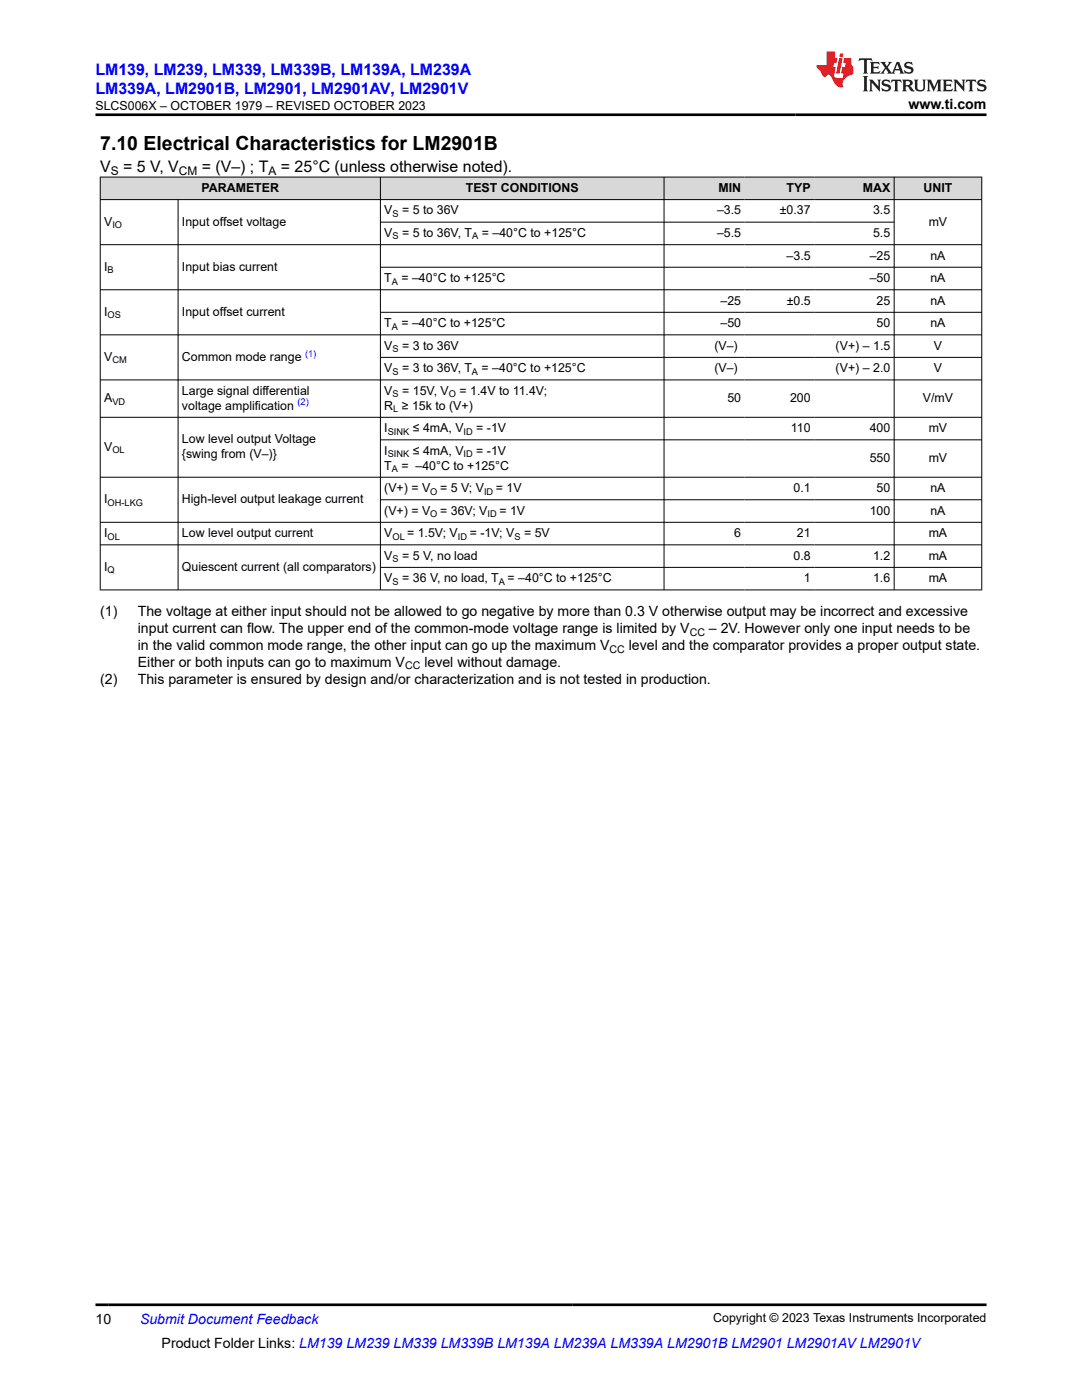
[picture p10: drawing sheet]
<svg xmlns="http://www.w3.org/2000/svg" width="216mm" height="279mm" viewBox="0 0 216 279" stroke-linecap="round" stroke-linejoin="round" font-family="sans-serif">
<defs><g id="words">
<text font-size="3.9" x="20" y="29.9">7.10 Electrical Characteristics for LM2901B</text>
<g font-size="3.2" fill="#00f">
<text x="19" y="14.9">LM139, LM239, LM339, LM339B, LM139A, LM239A</text>
<text x="19" y="18.7">LM339A, LM2901B, LM2901, LM2901AV, LM2901V</text>
</g>
<g font-size="3.2">
<text x="20" y="34.3">V</text>
<text x="24.6" y="34.3">= 5 V, V</text>
<text x="40.3" y="34.3">= (V–) ; T</text>
<text x="56.1" y="34.3">= 25°C (unless otherwise noted).</text>
</g>
<g font-size="2.8">
<text x="181.3" y="21.8">www.ti.com</text>
<text x="20" y="122.9">(1)</text>
<text x="27.5" y="122.9">The voltage at either input should not be allowed to go negative by more than 0.3 V otherwise output may be incorrect and excessive</text>
<text x="27.5" y="126.3">input current can flow. The upper end of the common-mode voltage range is limited by V</text>
<text x="27.5" y="129.7">in the valid common mode range, the other input can go up the maximum V</text>
<text x="125.5" y="129.7">level and the comparator provides a proper output state.</text>
<text x="141.5" y="126.3">– 2V. However only one input needs to be</text>
<text x="20" y="136.4">(2)</text>
<text x="27.5" y="133">Either or both inputs can go to maximum V</text>
<text x="27.5" y="136.4">This parameter is ensured by design and/or characterization and is not tested in production.</text>
<text x="84.7" y="133">level without damage.</text>
<text x="19" y="264.2">10</text>
<text x="32.3" y="269">Product Folder Links: LM139 LM239 LM339 LM339B LM139A LM239A LM339A LM2901B LM2901 LM2901AV LM2901V</text>
</g>
<text font-size="2.8" fill="#00f" x="27.9" y="264.2">Submit Document Feedback</text>
<g font-size="2.5">
<text x="19" y="21.9">SLCS006X – OCTOBER 1979 – REVISED OCTOBER 2023</text>
<text x="40.2" y="38.3">PARAMETER</text>
<text x="93" y="38.3">TEST CONDITIONS</text>
<text x="143.4" y="38.3">MIN</text>
<text x="157" y="38.3">TYP</text>
<text x="172.2" y="38.3">MAX</text>
<text x="184.3" y="38.3">UNIT</text>
<text x="20.8" y="45">V</text>
<text x="36.3" y="45">Input offset voltage</text>
<text x="76.7" y="42.8">V</text>
<text x="76.7" y="47.3">V</text>
<text x="80.2" y="42.8">= 5 to 36V</text>
<text x="80.2" y="47.3">= 5 to 36V, T</text>
<text x="96.1" y="47.3">= –40°C to +125°C</text>
<text x="143.1" y="42.8">–3.5</text>
<text x="143.1" y="47.3">–5.5</text>
<text x="155.6" y="42.8">±0.37</text>
<text x="174.2" y="42.8">3.5</text>
<text x="174.2" y="47.3">5.5</text>
<text x="185.3" y="45">mV</text>
<text x="157" y="51.8">–3.5</text>
<text x="173.5" y="51.8">–25</text>
<text x="185.6" y="51.8">nA</text>
<text x="20.8" y="54">I</text>
<text x="36.3" y="54">Input bias current</text>
<text x="76.7" y="56.3">T</text>
<text x="80.1" y="56.3">= –40°C to +125°C</text>
<text x="173.5" y="56.3">–50</text>
<text x="185.6" y="56.3">nA</text>
<text x="20.8" y="63">I</text>
<text x="36.3" y="63">Input offset current</text>
<text x="76.7" y="65.3">T</text>
<text x="80.1" y="65.3">= –40°C to +125°C</text>
<text x="143.8" y="60.8">–25</text>
<text x="143.8" y="65.3">–50</text>
<text x="157" y="60.8">±0.5</text>
<text x="174.9" y="60.8">25</text>
<text x="174.9" y="65.3">50</text>
<text x="185.6" y="60.8">nA</text>
<text x="185.6" y="65.3">nA</text>
<text x="76.7" y="69.8">V</text>
<text x="80.2" y="69.8">= 3 to 36V</text>
<text x="142.5" y="69.8">(V–)</text>
<text x="166.7" y="69.8">(V+) – 1.5</text>
<text x="186.3" y="69.8">V</text>
<text x="20.8" y="72">V</text>
<text x="36.3" y="72">Common mode range</text>
<text x="76.7" y="74.3">V</text>
<text x="80.2" y="74.3">= 3 to 36V, T</text>
<text x="96.1" y="74.3">= –40°C to +125°C</text>
<text x="142.5" y="74.3">(V–)</text>
<text x="166.7" y="74.3">(V+) – 2.0</text>
<text x="186.3" y="74.3">V</text>
<text x="20.8" y="80.3">A</text>
<text x="36.3" y="78.8">Large signal differential</text>
<text x="36.3" y="81.7">voltage amplification</text>
<text x="76.7" y="78.8">V</text>
<text x="76.7" y="81.7">R ≥ 15k to (V+)</text>
<text x="80.2" y="78.8">= 15V, V</text>
<text x="91.7" y="78.8">= 1.4V to 11.4V;</text>
<text x="145.1" y="80.3">50</text>
<text x="157.6" y="80.3">200</text>
<text x="184.1" y="80.3">V/mV</text>
<text x="20.8" y="90">V</text>
<text x="36.3" y="88.5">Low level output Voltage</text>
<text x="76.7" y="86.2">I</text>
<text x="82.4" y="86.2">≤ 4mA, V</text>
<text x="95" y="86.2">= -1V</text>
<text x="157.8" y="86.2">110</text>
<text x="173.5" y="86.2">400</text>
<text x="185.3" y="86.2">mV</text>
<text x="36.3" y="91.5">{swing from (V–)}</text>
<text x="76.7" y="90.7">I</text>
<text x="76.7" y="93.7">T</text>
<text x="80.1" y="93.7">= –40°C to +125°C</text>
<text x="82.4" y="90.7">≤ 4mA, V</text>
<text x="95" y="90.7">= -1V</text>
<text x="173.5" y="92.2">550</text>
<text x="185.3" y="92.2">mV</text>
<text x="20.8" y="100.5">I</text>
<text x="36.3" y="100.5">High-level output leakage current</text>
<text x="76.7" y="98.2">(V+) = V</text>
<text x="87.8" y="98.2">= 5 V; V</text>
<text x="99" y="98.2">= 1V</text>
<text x="158.3" y="98.2">0.1</text>
<text x="174.9" y="98.2">50</text>
<text x="185.6" y="98.2">nA</text>
<text x="20.8" y="107.2">I</text>
<text x="36.3" y="107.2">Low level output current</text>
<text x="76.7" y="102.7">(V+) = V</text>
<text x="76.7" y="107.2">V</text>
<text x="81.2" y="107.2">= 1.5V; V</text>
<text x="87.8" y="102.7">= 36V; V</text>
<text x="93.7" y="107.2">= -1V; V</text>
<text x="99.6" y="102.7">= 1V</text>
<text x="104.6" y="107.2">= 5V</text>
<text x="146.5" y="107.2">6</text>
<text x="159" y="107.2">21</text>
<text x="173.5" y="102.7">100</text>
<text x="185.3" y="107.2">mA</text>
<text x="185.6" y="102.7">nA</text>
<text x="20.8" y="113.9">I</text>
<text x="36.3" y="113.9">Quiescent current (all comparators)</text>
<text x="76.7" y="111.7">V</text>
<text x="80.2" y="111.7">= 5 V, no load</text>
<text x="158.3" y="111.7">0.8</text>
<text x="174.2" y="111.7">1.2</text>
<text x="185.3" y="111.7">mA</text>
<text x="76.7" y="116.2">V</text>
<text x="80.2" y="116.2">= 36 V, no load, T</text>
<text x="101.3" y="116.2">= –40°C to +125°C</text>
<text x="160.4" y="116.2">1</text>
<text x="174.2" y="116.2">1.6</text>
<text x="185.3" y="116.2">mA</text>
<text x="142.3" y="263.9">Copyright © 2023 Texas Instruments Incorporated</text>
</g>
<g font-size="2.4">
<text x="22.1" y="34.9">S</text>
<text x="35.7" y="34.9">CM</text>
<text x="53.6" y="34.9">A</text>
</g>
<g font-size="2.1">
<text x="121.6" y="130.2">CC</text>
<text x="137.6" y="126.8">CC</text>
<text x="80.8" y="133.6">CC</text>
</g>
<g font-size="1.9">
<text x="22.4" y="45.5">IO</text>
<text x="78.3" y="43.3">S</text>
<text x="78.3" y="47.8">S</text>
<text x="94.2" y="47.8">A</text>
<text x="21.5" y="54.5">B</text>
<text x="78.2" y="56.8">A</text>
<text x="21.5" y="63.5">OS</text>
<text x="78.2" y="65.8">A</text>
<text x="78.3" y="70.3">S</text>
<text x="22.4" y="72.5">CM</text>
<text x="78.3" y="74.8">S</text>
<text x="94.2" y="74.8">A</text>
<text x="22.4" y="80.8">VD</text>
<text x="78.3" y="79.3">S</text>
<text x="78.5" y="82.2">L</text>
<text x="89.6" y="79.3">O</text>
<text x="77.4" y="86.7">SINK</text>
<text x="92.5" y="86.7">ID</text>
<text x="22.4" y="90.5">OL</text>
<text x="77.4" y="91.2">SINK</text>
<text x="78.2" y="94.2">A</text>
<text x="92.5" y="91.2">ID</text>
<text x="21.5" y="100.9">OH-LKG</text>
<text x="85.9" y="98.7">O</text>
<text x="96.6" y="98.7">ID</text>
<text x="21.5" y="107.7">OL</text>
<text x="78.3" y="107.7">OL</text>
<text x="85.9" y="103.2">O</text>
<text x="91.4" y="107.7">ID</text>
<text x="97.3" y="103.2">ID</text>
<text x="102.6" y="107.7">S</text>
<text x="78.3" y="112.2">S</text>
<text x="21.5" y="114.4">Q</text>
<text x="78.3" y="116.7">S</text>
<text x="99.5" y="116.7">A</text>
</g>
<g font-size="1.9" fill="#00f">
<text x="60.9" y="71.2">(1)</text>
<text x="59.4" y="80.9">(2)</text>
</g>
</g></defs>
<g fill="#d8d8d8">
<path d="M20 35.3h175.9v4.5h-175.9z" fill-rule="evenodd"/>
<path d="M20.1 35.4h55.7v4.4h-55.7z" fill-rule="evenodd"/>
<path d="M76 35.4h56.4v4.4h-56.4z" fill-rule="evenodd"/>
<path d="M132.6 35.4h16v4.4h-16z" fill-rule="evenodd"/>
<path d="M148.6 35.4h13.9v4.4h-13.9z" fill-rule="evenodd"/>
<path d="M162.5 35.4h15.9v4.4h-15.9z" fill-rule="evenodd"/>
<path d="M178.5 35.4h17.3v4.4h-17.3z" fill-rule="evenodd"/>
</g>
<g fill="none" stroke="#000" stroke-width=".2">
<path d="M19.9 35.3h176.1M19.9 39.8h176.1M20 35.3v82.5M35.5 39.8v78M75.9 35.3v82.5M132.5 35.3v82.5M178.4 35.3v82.5M195.9 35.3v82.5M19.9 48.8h176.1M19.9 57.8h176.1M75.9 44.3h102.6M75.9 53.3h120.1"/>
<path d="M19.9 66.8h176.1M19.9 75.8h176.1M75.9 62.3h120.1M75.9 71.3h120.1M19.9 83.3h176.1M75.9 87.8h120.1M75.9 99.7h120.1M196 95.2h-176.1M19.9 108.7h176.1M19.9 117.7h176.1M75.9 113.2h120.1M196 104.2h-176.1"/>
</g>
<path d="M171.5 11.6l-.2 .6 .5-.2h.6v.1v2.2l-.2 .4h1l-.2-.4v-2.2v-.1h.5l.5 .2-.1-.6zM173.6 12.4l.2 .3v1.6l-.2 .4h1.9l.1-.6a1.08 1.08 0 0 1-1.3 .2v-.7h.6l.4 .2v-.7l-.4 .2h-.6v-.5l.2-.2a1 1 0 0 1 1 .3l-.1-.5zM175.7 12.4l.9 1.1-1 1.2h.9l-.2-.2 .5-.8 .4 .8-.2 .2h1.6l-.2-.2 .2-.5h.9l.1 .5-.1 .2h.9l-.2-.4-.8-1.9h-.5l-.9 2.1-.9-1.1 .9-1h-.8l.2 .2-.4 .6-.4-.6 .2-.2zM179 12.8l.4 1h-.7zM180.7 12.5a.65 .65 0 0 0-.2 .7 .65 .65 0 0 0 .6 .5l.6 .1 .1 .3a.79 .79 0 0 1-.7 .4 .79 .79 0 0 1-.7-.5l.1 .7 .2-.1a.93 .93 0 0 0 1.1 0 .93 .93 0 0 0 .4-.9 1.46 1.46 0 0 0-1.2-.6l-.1-.3a1.09 1.09 0 0 1 1.2 .2l-.2-.6-.1 .1-.5-.2zM172.2 15.2l.2 .4v2.2l-.2 .4h1l-.2-.4v-2.2l.2-.4zM173.4 15.9l.2 .4v1.5l-.2 .4h.8l-.3-.4 .1-1.3 1.6 1.8v-2l.2-.4h-.7l.1 .2 .1 1.1-1.2-1.3zM176.2 16a.65 .65 0 0 0-.2 .8 .65 .65 0 0 0 .6 .4l.6 .2 .1 .2a.79 .79 0 0 1-.7 .4 .79 .79 0 0 1-.7-.5l.1 .7 .2-.1a.93 .93 0 0 0 1.1 .1 .93 .93 0 0 0 .4-1 1.46 1.46 0 0 0-1.2-.5l-.1-.4a1.09 1.09 0 0 1 1.2 .2l-.1-.6-.2 .1-.5-.1zM177.9 15.9l-.1 .6a.63 .63 0 0 1 .8-.3v1.6l-.3 .4h1l-.2-.4v-1.6a.66 .66 0 0 1 .8 .3l-.1-.6zM180 15.9l.2 .4v1.5l-.2 .4h1l-.2-.2-.1-.7h.5l.1 .2a.79 .79 0 0 0 1.2 .6l-1-.9a.61 .61 0 0 0 .6-.6 .61 .61 0 0 0-.5-.7zM180.8 16.2h.1a.47 .47 0 0 1 .5 .1 .47 .47 0 0 1 .1 .5l-.1 .1-.7 .1zM182.3 15.9l.2 .2a2.27 2.27 0 0 0 .4 2 1.04 1.04 0 0 0 1.7-.7v-1.3l.2-.2h-.8l.2 .4v1.1a.6 .6 0 0 1-.6 .6 .6 .6 0 0 1-.6-.6v-1.1l.3-.4zM184.9 15.9l.2 .4v1.5l-.2 .4h.8l-.3-.4v-1.4l.9 1.9 .9-1.9v1.4l-.3 .4h1l-.2-.4v-1.5l.2-.4h-.8l-.7 1.5-.6-1.5zM188.1 15.9l.2 .4v1.5l-.2 .4h1.9l.1-.6a1.09 1.09 0 0 1-1.3 .2v-.7h.6l.4 .2v-.6l-.4 .2h-.6v-.6l.2-.1a1.01 1.01 0 0 1 1 .3l-.1-.6zM190.2 15.9l.3 .4v1.5l-.3 .4h.8l-.2-.4v-1.3l1.6 1.8v-2l.2-.4h-.7l.2 .2v1.1l-1.2-1.3zM192.8 15.9l-.1 .6a.63 .63 0 0 1 .8-.3v1.6l-.3 .4h1l-.2-.4v-1.6a.66 .66 0 0 1 .8 .3l-.1-.6zM195.2 16a.65 .65 0 0 0-.2 .8 .65 .65 0 0 0 .6 .4l.6 .2 .2 .2a.79 .79 0 0 1-.7 .4 .79 .79 0 0 1-.7-.5l.1 .7 .2-.1a.93 .93 0 0 0 1 .1 .93 .93 0 0 0 .5-1 1.46 1.46 0 0 0-1.3-.5v-.4a1.09 1.09 0 0 1 1.2 .2l-.2-.6-.2 .1-.5-.1z" fill="#231f20"/>
<path d="M164.9 10.3v2.7h-2l.1 .4 .8 1a.95 .95 0 0 0 1 .9 .59 .59 0 0 1 .5-.4 .59 .59 0 0 1 .5 .3l.4 .8a1.59 1.59 0 0 0 2.1 1.4 1.61 1.61 0 0 1 1-2.3l1-.3-.1-1.5a1.59 1.59 0 0 1-.3-1.7h-1.5l-.2 .9h.6l-.2 .9h-.5l-.2 .9v.3l.4 .1-.1 .9h-.7a.73 .73 0 0 1-1-.7l.3-1.5h-.5l.1-.9h.5l.2-.9h-.5v-1.3zM167.4 11.6l-.6 3.1h.7l.6-3.1zM167.6 10.7l-.1 .6h.7l.1-.6z" fill="#ed1c24"/>
<path d="M19 22.9h177.8M19 260.4h177.8" fill="none" stroke="#000" stroke-width=".53"/>
<use href="#words"/>
</svg>
